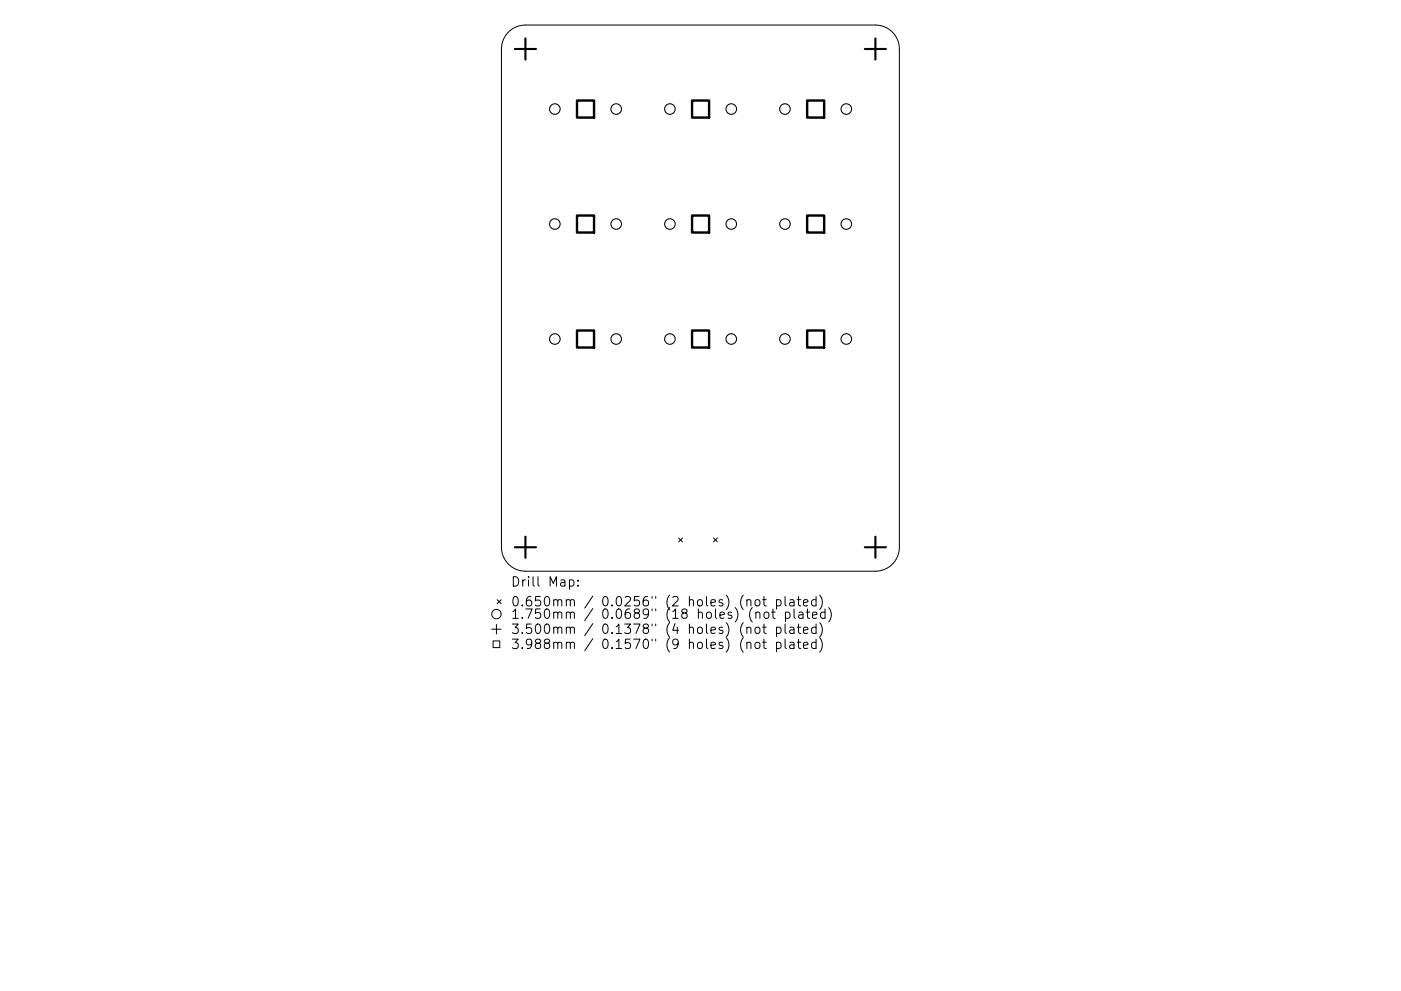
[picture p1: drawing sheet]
<svg xmlns="http://www.w3.org/2000/svg" width="297mm" height="210mm" viewBox="0 0 297 210" stroke-linecap="round" stroke-linejoin="round" font-family="sans-serif">
<defs><g id="words">
<g font-size="2.8">
<text x="108.3" y="124.5">Drill Map:</text>
<text x="108.3" y="128.7">0.650mm / 0.0256&quot; (2 holes) (not plated)</text>
<text x="108.3" y="131.3">1.750mm / 0.0689&quot; (18 holes) (not plated)</text>
<text x="108.3" y="134.5">3.500mm / 0.1378&quot; (4 holes) (not plated)</text>
<text x="108.3" y="137.7">3.988mm / 0.1570&quot; (9 holes) (not plated)</text>
</g>
</g></defs>
<g fill="none" stroke="#000" stroke-width=".21">
<path d="M107.8 6.8a5.1 5.1 0 0 1 3.6-1.5h74.2a5.1 5.1 0 0 1 5.1 5.1v105.7a5.1 5.1 0 0 1-5.1 5.1h-74.2a5.1 5.1 0 0 1-5.1-5.1v-105.7a5.1 5.1 0 0 1 1.5-3.6zM143.9 114.1l.8 .9M144.7 114.1l-.8 .9M151.3 114.1l.8 .9M152.1 114.1l-.8 .9M104.3 133.5h2M104.5 136h1.5v1.4h-1.5zM105.3 132.5v2M105.4 127.2l.9 .9M106.3 127.2l-.9 .9M120.7 123.1l.6-.1 .4 .4v.6l-.2 .3h-.8M122.5 124.2v.2"/>
<path d="M122.5 123.1v.2M158.4 127.4l.2-.2 .5 .1 .1 1.3M158.4 133.3a.5 .5 0 0 1 .8 0v1.1M158.4 136.5a.5 .5 0 0 1 .8 0v1.1M160.2 127.4l.2-.2a.54 .54 0 0 1 .7 .4v.6a.54 .54 0 0 1-.5 .4 .54 .54 0 0 1-.5-.4zM160.2 136.5a.54 .54 0 0 1 .5-.2 .54 .54 0 0 1 .4 .3l-.1 .8-.6 .2-.3-.4zM160.3 130.1a.5 .5 0 0 1 .8 0v1.1M160.3 133.2a.54 .54 0 0 1 .8 .2v.6a.54 .54 0 0 1-.5 .4 .54 .54 0 0 1-.5-.4v-.6zM161.7 127.2h.7M161.7 133.1h.7M161.7 136.3h.7M162 126.6v1.7l.1 .2 .3 .1"/>
<path d="M162 132.4v1.7l.1 .2 .3 .1M162 135.6v1.7l.1 .2 .3 .1M162.1 130.1a.54 .54 0 0 1 .5-.2 .54 .54 0 0 1 .4 .3v.6a.54 .54 0 0 1-.5 .4 .54 .54 0 0 1-.5-.4zM163.6 129.9h.8M163.9 129.2v1.7l.1 .2 .4 .1M164.6 127.3l.6-.1 .4 .4v.6l-.2 .3h-.8M164.6 133.2l.6-.1 .4 .3v.6l-.2 .3h-.8M164.6 136.4l.6-.1 .4 .3v.6l-.2 .3h-.8M164.6 127.2v2M164.6 133.1v2M164.6 136.3v2M166.4 126.6v1.7l.3 .3"/>
<path d="M166.4 132.4v1.7l.3 .3M166.4 135.6v1.7l.3 .3M166.5 130l.6-.1 .4 .3v.6l-.2 .3h-.8M166.5 129.9v2M167.5 127.3h.8l.1 1.3M167.5 133.2h.8l.1 1.2M167.5 136.4h.8l.1 1.2M168.4 127.7l-.7 .1a.39 .39 0 0 0-.3 .4 .39 .39 0 0 0 .3 .4l.7-.1M168.4 129.2v1.7l.2 .3M168.4 133.5l-.7 .1a.39 .39 0 0 0-.3 .4 .39 .39 0 0 0 .3 .4l.7-.1M168.4 136.7l-.7 .1a.39 .39 0 0 0-.3 .4 .39 .39 0 0 0 .3 .4l.7-.1M169 127.2h.8"/>
<path d="M169 133.1h.8M169 136.3h.8M169.3 126.6v1.7l.1 .2 .4 .1M169.3 132.4v1.7l.1 .2 .4 .1M169.3 135.6v1.7l.1 .2 .4 .1M169.4 130h.8l.1 1.2M170.3 130.3l-.7 .1a.39 .39 0 0 0-.3 .4 .39 .39 0 0 0 .3 .4l.7-.1M170.4 127.9l.9-.2-.1-.4-.6-.1-.2 .3v1h.8M170.4 133.7l.9-.2-.1-.3-.6-.1-.2 .2v1h.8M170.4 136.9l.9-.2-.1-.3-.6-.1-.2 .2v1h.8M170.9 129.9h.8M171.2 129.2v1.7l.1 .2 .4 .1"/>
<path d="M172.3 130.5l.9-.2-.1-.3-.6-.1-.2 .2 .1 1h.7M173 127.3l-.6-.1-.3 .4v.6l.2 .3h.7M173 133.2l-.6-.1-.3 .3v.6l.2 .3h.7M173 136.4l-.6-.1-.3 .3v.6l.2 .3h.7M173 126.6v2M173 132.4v2M173 135.6v2M173.8 126.3a2.29 2.29 0 0 1 0 3M173.8 132.1a2.29 2.29 0 0 1 0 3.1M173.8 135.3a2.29 2.29 0 0 1 0 3.1M174.9 130l-.5-.1-.4 .3v.6l.2 .3h.7M174.9 129.2v2"/>
<path d="M175.7 128.9a2.29 2.29 0 0 1 0 3.1"/>
<circle cx="105.3" cy="130.3" r="1"/>
</g>
<g fill="none" stroke="#000" stroke-width=".22">
<circle cx="117.6" cy="23.1" r="1.12"/>
<circle cx="130.6" cy="23.1" r="1.12"/>
<circle cx="142" cy="23.1" r="1.12"/>
<circle cx="155" cy="23.1" r="1.12"/>
<circle cx="166.4" cy="23.1" r="1.12"/>
<circle cx="179.4" cy="23.1" r="1.12"/>
<circle cx="117.6" cy="47.5" r="1.12"/>
<circle cx="130.6" cy="47.5" r="1.12"/>
<circle cx="142" cy="47.5" r="1.12"/>
<circle cx="155" cy="47.5" r="1.12"/>
<circle cx="166.4" cy="47.5" r="1.12"/>
<circle cx="179.4" cy="47.5" r="1.12"/>
<circle cx="117.6" cy="71.9" r="1.12"/>
<circle cx="130.6" cy="71.9" r="1.12"/>
<circle cx="142" cy="71.9" r="1.12"/>
<circle cx="155" cy="71.9" r="1.12"/>
<circle cx="166.4" cy="71.9" r="1.12"/>
<circle cx="179.4" cy="71.9" r="1.12"/>
</g>
<path d="M109.2 10.4h4.4M111.4 8.2v4.4M183.4 10.4h4.4M185.6 8.2v4.4M109.2 116.1h4.4M111.4 113.9v4.4M183.4 116.1h4.4M185.6 113.9v4.4" fill="none" stroke="#000" stroke-width=".45"/>
<path d="M122.3 21.3h3.6v3.6h-3.6zM146.7 21.3h3.6v3.6h-3.6zM171.1 21.3h3.6v3.6h-3.6zM122.3 45.7h3.6v3.6h-3.6zM146.7 45.7h3.6v3.6h-3.6zM171.1 45.7h3.6v3.6h-3.6zM122.3 70.1h3.6v3.6h-3.6zM146.7 70.1h3.6v3.6h-3.6zM171.1 70.1h3.6v3.6h-3.6z" fill="none" stroke="#000" stroke-width=".51"/>
<use href="#words"/>
</svg>
